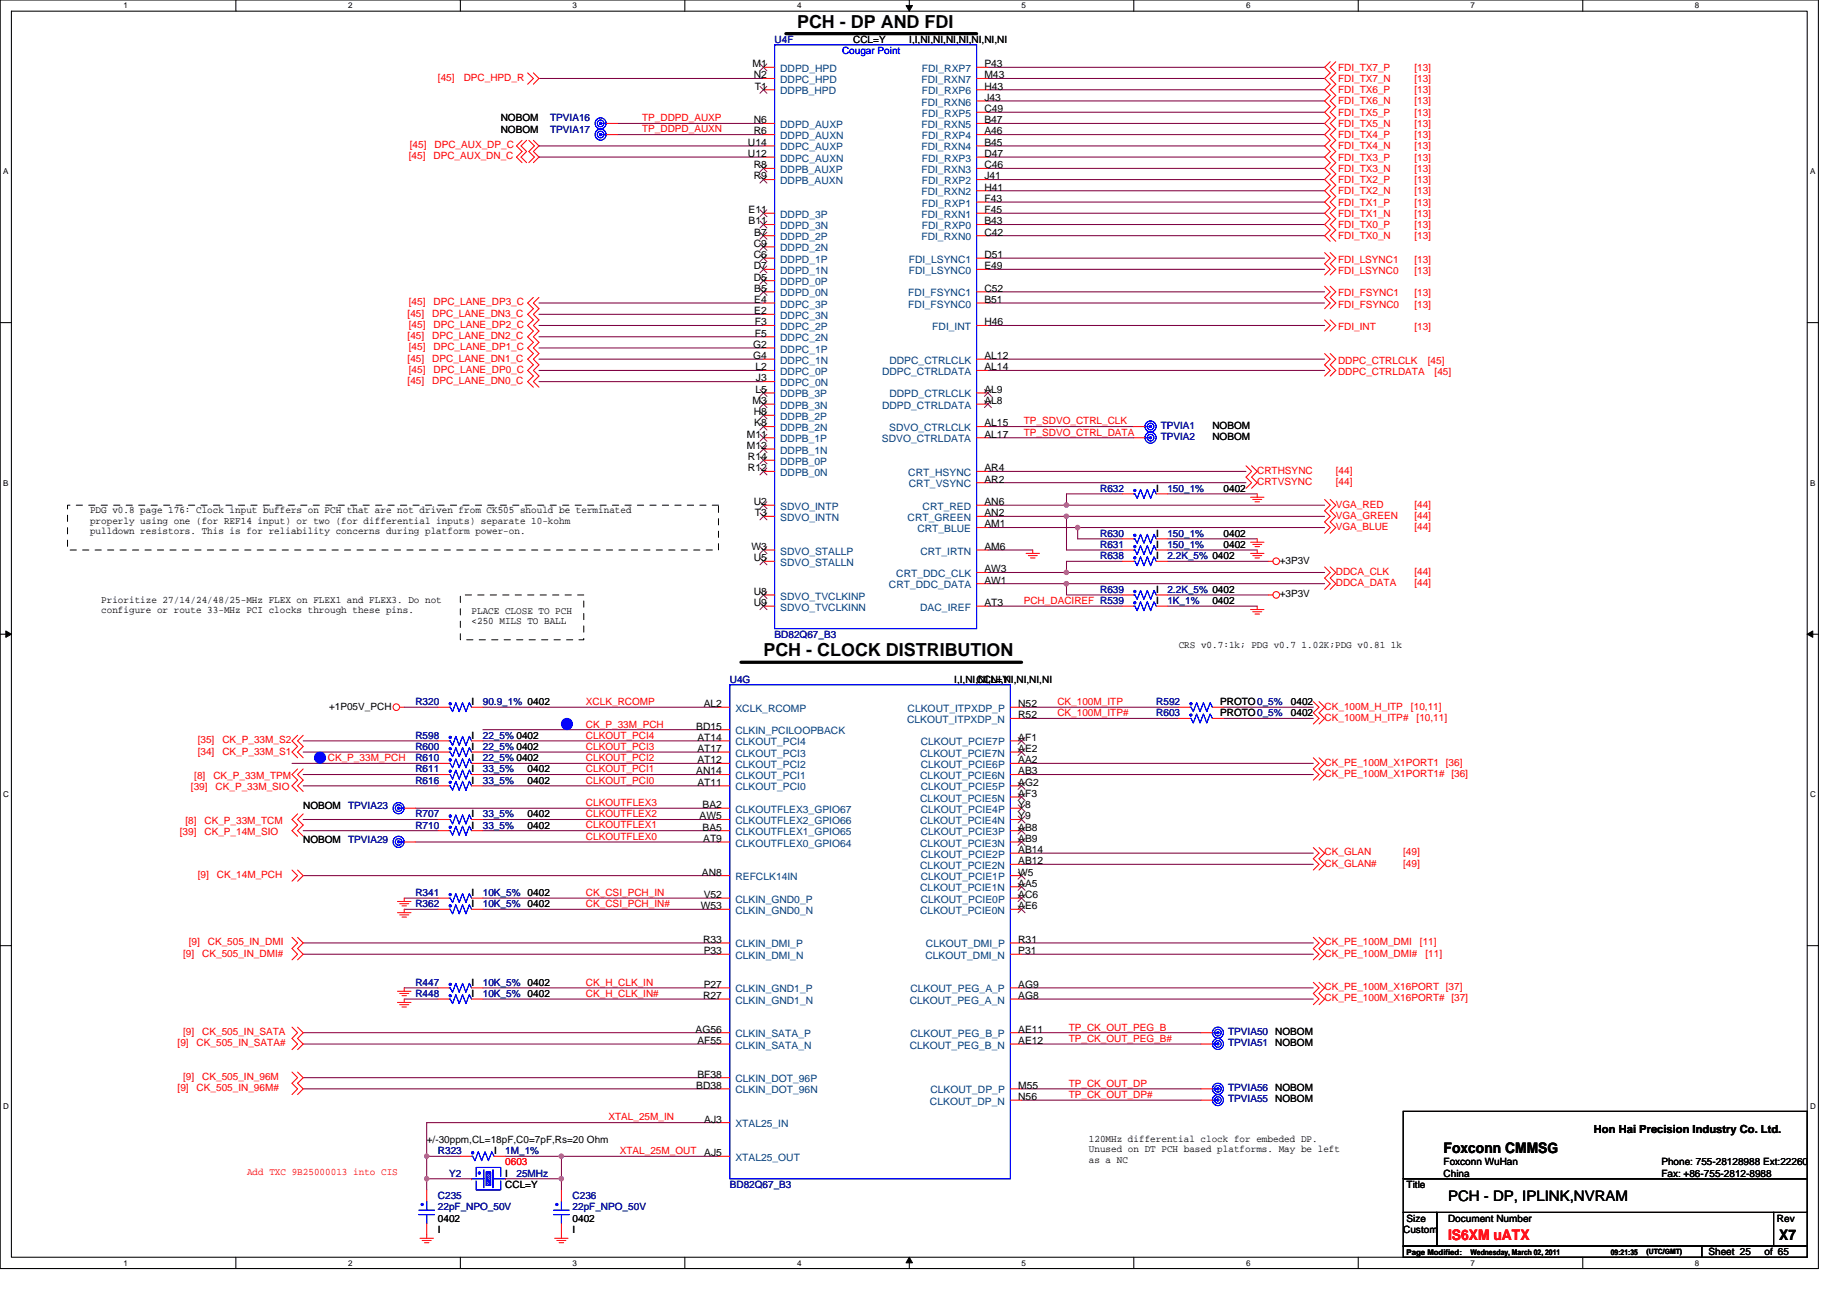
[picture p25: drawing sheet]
<svg xmlns="http://www.w3.org/2000/svg" width="297mm" height="210mm" viewBox="0 0 297 210" stroke-linecap="round" stroke-linejoin="round" font-family="sans-serif">
<defs><g id="words">
<g font-size="2.9">
<text x="129.9" y="4.5">PCH - DP AND FDI</text>
<text x="124.4" y="106.9">PCH - CLOCK DISTRIBUTION</text>
</g>
<g font-size="2.4">
<text x="235.2" y="187.8">Foxconn CMMSG</text>
<text x="235.9" y="195.6">PCH - DP, IPLINK,NVRAM</text>
<text x="289.9" y="202.1">X7</text>
</g>
<text font-size="2.4" fill="#f00" x="235.9" y="202.1">IS6XM uATX</text>
<text font-size="1.8" x="259.7" y="184.6">Hon Hai Precision Industry Co. Ltd.</text>
<g font-size="1.7">
<text x="122.6" y="10.9">M1</text>
<text x="160.4" y="10.9">P43</text>
<text x="122.8" y="12.8">N2</text>
<text x="123" y="14.6">T1</text>
<text x="160.4" y="14.6">H43</text>
<text x="160.4" y="12.8">M43</text>
<text x="160.4" y="16.4">J43</text>
<text x="121.9" y="23.7">U14</text>
<text x="122.8" y="20.1">N6</text>
<text x="122.8" y="21.9">R6</text>
<text x="160.4" y="18.3">C49</text>
<text x="160.4" y="21.9">A46</text>
<text x="160.4" y="20.1">B47</text>
<text x="160.4" y="23.7">B45</text>
<text x="121.9" y="25.6">U12</text>
<text x="122.8" y="27.4">R8</text>
<text x="122.8" y="29.2">R9</text>
<text x="160.4" y="25.6">D47</text>
<text x="160.4" y="29.2">J41</text>
<text x="160.4" y="27.4">C46</text>
<text x="122" y="34.7">E11</text>
<text x="160.4" y="32.9">F43</text>
<text x="160.4" y="31.1">H41</text>
<text x="160.4" y="34.7">F45</text>
<text x="122" y="36.6">B11</text>
<text x="122.8" y="40.2">C9</text>
<text x="122.9" y="38.4">B7</text>
<text x="160.4" y="36.6">B43</text>
<text x="160.4" y="38.4">C42</text>
<text x="122.8" y="42">C6</text>
<text x="122.8" y="43.9">D7</text>
<text x="122.8" y="45.7">D5</text>
<text x="122.9" y="47.5">B5</text>
<text x="160.4" y="42">D51</text>
<text x="160.4" y="43.9">E49</text>
<text x="160.4" y="47.5">C52</text>
<text x="122.9" y="49.3">E4</text>
<text x="122.9" y="51.2">E2</text>
<text x="123" y="53">F3</text>
<text x="160.4" y="53">H46</text>
<text x="160.4" y="49.3">B51</text>
<text x="122.7" y="56.7">G2</text>
<text x="122.7" y="58.5">G4</text>
<text x="123" y="54.8">F5</text>
<text x="160.4" y="58.5">AL12</text>
<text x="122.6" y="65.8">M3</text>
<text x="123.1" y="60.3">L2</text>
<text x="123.1" y="64">L5</text>
<text x="123.2" y="62.1">J3</text>
<text x="160.4" y="64">AL9</text>
<text x="160.4" y="60.3">AL14</text>
<text x="160.4" y="65.8">AL8</text>
<text x="121.7" y="71.3">M11</text>
<text x="122.8" y="67.6">H8</text>
<text x="122.9" y="69.5">K8</text>
<text x="160.4" y="69.5">AL15</text>
<text x="160.4" y="71.3">AL17</text>
<text x="121.7" y="73.1">M12</text>
<text x="121.9" y="75">R14</text>
<text x="121.9" y="76.8">R12</text>
<text x="160.4" y="76.8">AR4</text>
<text x="122.8" y="82.3">U2</text>
<text x="160.4" y="78.6">AR2</text>
<text x="160.4" y="82.3">AN6</text>
<text x="122.4" y="89.6">W3</text>
<text x="123" y="84.1">T3</text>
<text x="160.4" y="84.1">AN2</text>
<text x="160.4" y="85.9">AM1</text>
<text x="160.4" y="89.6">AM6</text>
<text x="122.8" y="91.4">U5</text>
<text x="160.4" y="93.2">AW3</text>
<text x="160.4" y="95.1">AW1</text>
<text x="122.8" y="96.9">U8</text>
<text x="122.8" y="98.7">U9</text>
<text x="160.4" y="98.7">AT3</text>
<text x="113.5" y="118.9">BD15</text>
<text x="114.7" y="115.2">AL2</text>
<text x="165.9" y="117">R52</text>
<text x="165.9" y="115.2">N52</text>
<text x="113.6" y="120.7">AT14</text>
<text x="113.6" y="122.5">AT17</text>
<text x="113.6" y="124.3">AT12</text>
<text x="165.9" y="122.5">AE2</text>
<text x="165.9" y="120.7">AF1</text>
<text x="165.9" y="124.3">AA2</text>
<text x="113.5" y="126.2">AN14</text>
<text x="113.6" y="128">AT11</text>
<text x="114.5" y="131.6">BA2</text>
<text x="165.9" y="126.2">AB3</text>
<text x="165.9" y="129.8">AF3</text>
<text x="165.9" y="128">AG2</text>
<text x="165.9" y="131.6">Y8</text>
<text x="114" y="133.5">AW5</text>
<text x="114.5" y="135.3">BA5</text>
<text x="114.6" y="137.1">AT9</text>
<text x="165.9" y="133.5">Y9</text>
<text x="165.9" y="137.1">AB9</text>
<text x="165.9" y="135.3">AB8</text>
<text x="114.4" y="142.6">AN8</text>
<text x="165.9" y="140.8">AB12</text>
<text x="165.9" y="139">AB14</text>
<text x="165.9" y="142.6">W5</text>
<text x="114.2" y="148.1">W53</text>
<text x="114.7" y="146.3">V52</text>
<text x="165.9" y="144.4">AA5</text>
<text x="165.9" y="148.1">AE6</text>
<text x="165.9" y="146.3">AC6</text>
<text x="114.6" y="153.6">R33</text>
<text x="114.7" y="155.4">P33</text>
<text x="165.9" y="155.4">P31</text>
<text x="165.9" y="153.6">R31</text>
<text x="114.7" y="160.9">P27</text>
<text x="165.9" y="160.9">AG9</text>
<text x="114.6" y="162.7">R27</text>
<text x="165.9" y="162.7">AG8</text>
<text x="113.3" y="168.2">AG56</text>
<text x="113.6" y="170.1">AF55</text>
<text x="165.9" y="168.2">AE11</text>
<text x="165.9" y="170.1">AE12</text>
<text x="113.5" y="177.4">BD38</text>
<text x="113.6" y="175.5">BF38</text>
<text x="165.9" y="179.2">N56</text>
<text x="165.9" y="177.4">M55</text>
<text x="114.7" y="182.9">AJ3</text>
<text x="114.7" y="188.3">AJ5</text>
</g>
<g font-size="1.7" fill="#004080">
<text x="127.1" y="11.7">DDPD_HPD</text>
<text x="150.2" y="11.7">FDI_RXP7</text>
<text x="127.1" y="13.5">DDPC_HPD</text>
<text x="127.1" y="15.4">DDPB_HPD</text>
<text x="150.1" y="13.5">FDI_RXN7</text>
<text x="150.1" y="17.2">FDI_RXN6</text>
<text x="150.2" y="15.4">FDI_RXP6</text>
<text x="127.1" y="20.8">DDPD_AUXP</text>
<text x="127.1" y="22.7">DDPD_AUXN</text>
<text x="150.1" y="20.8">FDI_RXN5</text>
<text x="150.2" y="19">FDI_RXP5</text>
<text x="150.2" y="22.7">FDI_RXP4</text>
<text x="127.1" y="24.5">DDPC_AUXP</text>
<text x="127.1" y="26.3">DDPC_AUXN</text>
<text x="127.1" y="28.2">DDPB_AUXP</text>
<text x="127.1" y="30">DDPB_AUXN</text>
<text x="150.1" y="24.5">FDI_RXN4</text>
<text x="150.1" y="28.2">FDI_RXN3</text>
<text x="150.2" y="26.3">FDI_RXP3</text>
<text x="150.2" y="30">FDI_RXP2</text>
<text x="127.1" y="35.5">DDPD_3P</text>
<text x="150.1" y="31.8">FDI_RXN2</text>
<text x="150.1" y="35.5">FDI_RXN1</text>
<text x="150.2" y="33.7">FDI_RXP1</text>
<text x="127.1" y="37.3">DDPD_3N</text>
<text x="127.1" y="39.1">DDPD_2P</text>
<text x="127.1" y="41">DDPD_2N</text>
<text x="150.1" y="39.1">FDI_RXN0</text>
<text x="150.2" y="37.3">FDI_RXP0</text>
<text x="127.1" y="42.8">DDPD_1P</text>
<text x="127.1" y="44.6">DDPD_1N</text>
<text x="127.1" y="46.5">DDPD_0P</text>
<text x="148.1" y="42.8">FDI_LSYNC1</text>
<text x="148.1" y="44.6">FDI_LSYNC0</text>
<text x="127.1" y="48.3">DDPD_0N</text>
<text x="127.1" y="50.1">DDPC_3P</text>
<text x="127.1" y="51.9">DDPC_3N</text>
<text x="127.1" y="53.8">DDPC_2P</text>
<text x="148" y="48.3">FDI_FSYNC1</text>
<text x="148" y="50.1">FDI_FSYNC0</text>
<text x="151.9" y="53.8">FDI_INT</text>
<text x="127.1" y="55.6">DDPC_2N</text>
<text x="127.1" y="57.4">DDPC_1P</text>
<text x="127.1" y="59.2">DDPC_1N</text>
<text x="144.9" y="59.2">DDPC_CTRLCLK</text>
<text x="127.1" y="61.1">DDPC_0P</text>
<text x="127.1" y="62.9">DDPC_0N</text>
<text x="127.1" y="64.7">DDPB_3P</text>
<text x="143.7" y="61.1">DDPC_CTRLDATA</text>
<text x="144.9" y="64.7">DDPD_CTRLCLK</text>
<text x="127.1" y="66.6">DDPB_3N</text>
<text x="127.1" y="68.4">DDPB_2P</text>
<text x="127.1" y="70.2">DDPB_2N</text>
<text x="143.7" y="66.6">DDPD_CTRLDATA</text>
<text x="144.9" y="70.2">SDVO_CTRLCLK</text>
<text x="127.1" y="72.1">DDPB_1P</text>
<text x="127.1" y="73.9">DDPB_1N</text>
<text x="127.1" y="75.7">DDPB_0P</text>
<text x="127.1" y="77.5">DDPB_0N</text>
<text x="143.7" y="72.1">SDVO_CTRLDATA</text>
<text x="148" y="77.5">CRT_HSYNC</text>
<text x="127.1" y="83">SDVO_INTP</text>
<text x="148.1" y="79.4">CRT_VSYNC</text>
<text x="150.3" y="83">CRT_RED</text>
<text x="127.1" y="84.9">SDVO_INTN</text>
<text x="147.9" y="84.9">CRT_GREEN</text>
<text x="149.5" y="86.7">CRT_BLUE</text>
<text x="127.1" y="90.3">SDVO_STALLP</text>
<text x="127.1" y="92.2">SDVO_STALLN</text>
<text x="144.8" y="95.8">CRT_DDC_DATA</text>
<text x="146" y="94">CRT_DDC_CLK</text>
<text x="150" y="90.3">CRT_IRTN</text>
<text x="127.1" y="97.7">SDVO_TVCLKINP</text>
<text x="127.1" y="99.5">SDVO_TVCLKINN</text>
<text x="149.9" y="99.5">DAC_IREF</text>
<text x="119.8" y="116">XCLK_RCOMP</text>
<text x="119.8" y="119.6">CLKIN_PCILOOPBACK</text>
<text x="147.8" y="117.8">CLKOUT_ITPXDP_N</text>
<text x="147.9" y="116">CLKOUT_ITPXDP_P</text>
<text x="119.8" y="121.4">CLKOUT_PCI4</text>
<text x="119.8" y="123.3">CLKOUT_PCI3</text>
<text x="119.8" y="125.1">CLKOUT_PCI2</text>
<text x="149.9" y="123.3">CLKOUT_PCIE7N</text>
<text x="150" y="121.4">CLKOUT_PCIE7P</text>
<text x="150" y="125.1">CLKOUT_PCIE6P</text>
<text x="119.8" y="126.9">CLKOUT_PCI1</text>
<text x="119.8" y="128.8">CLKOUT_PCI0</text>
<text x="149.9" y="126.9">CLKOUT_PCIE6N</text>
<text x="149.9" y="130.6">CLKOUT_PCIE5N</text>
<text x="150" y="128.8">CLKOUT_PCIE5P</text>
<text x="119.8" y="132.4">CLKOUTFLEX3_GPIO67</text>
<text x="119.8" y="134.2">CLKOUTFLEX2_GPIO66</text>
<text x="119.8" y="136.1">CLKOUTFLEX1_GPIO65</text>
<text x="119.8" y="137.9">CLKOUTFLEX0_GPIO64</text>
<text x="149.9" y="134.2">CLKOUT_PCIE4N</text>
<text x="149.9" y="137.9">CLKOUT_PCIE3N</text>
<text x="150" y="132.4">CLKOUT_PCIE4P</text>
<text x="150" y="136.1">CLKOUT_PCIE3P</text>
<text x="119.8" y="143.4">REFCLK14IN</text>
<text x="149.9" y="141.5">CLKOUT_PCIE2N</text>
<text x="150" y="139.7">CLKOUT_PCIE2P</text>
<text x="150" y="143.4">CLKOUT_PCIE1P</text>
<text x="119.8" y="147">CLKIN_GND0_P</text>
<text x="119.8" y="148.9">CLKIN_GND0_N</text>
<text x="149.9" y="145.2">CLKOUT_PCIE1N</text>
<text x="149.9" y="148.9">CLKOUT_PCIE0N</text>
<text x="150" y="147">CLKOUT_PCIE0P</text>
<text x="119.8" y="154.3">CLKIN_DMI_P</text>
<text x="150.9" y="154.3">CLKOUT_DMI_P</text>
<text x="119.8" y="156.2">CLKIN_DMI_N</text>
<text x="119.8" y="161.7">CLKIN_GND1_P</text>
<text x="148.3" y="161.7">CLKOUT_PEG_A_P</text>
<text x="150.8" y="156.2">CLKOUT_DMI_N</text>
<text x="119.8" y="163.5">CLKIN_GND1_N</text>
<text x="148.2" y="163.5">CLKOUT_PEG_A_N</text>
<text x="119.8" y="169">CLKIN_SATA_P</text>
<text x="119.8" y="170.8">CLKIN_SATA_N</text>
<text x="148.2" y="170.8">CLKOUT_PEG_B_N</text>
<text x="148.3" y="169">CLKOUT_PEG_B_P</text>
<text x="119.8" y="176.3">CLKIN_DOT_96P</text>
<text x="119.8" y="178.1">CLKIN_DOT_96N</text>
<text x="151.5" y="180">CLKOUT_DP_N</text>
<text x="151.6" y="178.1">CLKOUT_DP_P</text>
<text x="119.8" y="183.6">XTAL25_IN</text>
<text x="119.8" y="189.1">XTAL25_OUT</text>
</g>
<g font-size="1.6" fill="#000080">
<text x="126.2" y="7">U4F</text>
<text x="89.6" y="21.6">TPVIA17</text>
<text x="89.6" y="19.8">TPVIA16</text>
<text x="189.1" y="71.7">TPVIA2</text>
<text x="189.1" y="69.9">TPVIA1</text>
<text x="179.3" y="80.1">R632</text>
<text x="190.2" y="80.1">150_1%</text>
<text x="179.3" y="89.3">R631</text>
<text x="179.3" y="87.4">R630</text>
<text x="190.2" y="89.3">150_1%</text>
<text x="190.2" y="87.4">150_1%</text>
<text x="179.3" y="91.1">R638</text>
<text x="190.2" y="91.1">2.2K_5% 0402</text>
<text x="179.3" y="96.6">R639</text>
<text x="190.2" y="96.6">2.2K_5% 0402</text>
<text x="190.2" y="98.4">1K_1%</text>
<text x="126.2" y="103.9">BD82Q67_B3</text>
<text x="118.9" y="111.2">U4G</text>
<text x="67.7" y="114.9">R320</text>
<text x="78.7" y="114.9">90.9_1% 0402</text>
<text x="188.4" y="116.7">R603</text>
<text x="188.4" y="114.9">R592</text>
<text x="67.7" y="122.2">R600</text>
<text x="67.7" y="124">R610</text>
<text x="67.7" y="120.4">R598</text>
<text x="67.7" y="125.8">R611</text>
<text x="78.7" y="122.2">22_5% 0402</text>
<text x="78.7" y="124">22_5% 0402</text>
<text x="78.7" y="120.4">22_5% 0402</text>
<text x="78.7" y="125.8">33_5%</text>
<text x="56.7" y="131.9">TPVIA23</text>
<text x="67.7" y="127.7">R616</text>
<text x="78.7" y="127.7">33_5%</text>
<text x="56.7" y="137.4">TPVIA29</text>
<text x="67.7" y="133.1">R707</text>
<text x="67.7" y="135">R710</text>
<text x="78.7" y="133.1">33_5%</text>
<text x="78.7" y="135">33_5%</text>
<text x="67.7" y="145.9">R341</text>
<text x="67.7" y="147.8">R362</text>
<text x="78.7" y="145.9">10K_5%</text>
<text x="78.7" y="147.8">10K_5%</text>
<text x="67.7" y="160.6">R447</text>
<text x="78.7" y="160.6">10K_5%</text>
<text x="67.7" y="162.4">R448</text>
<text x="78.7" y="162.4">10K_5%</text>
<text x="200.1" y="170.5">TPVIA51</text>
<text x="200.1" y="168.6">TPVIA50</text>
<text x="200.1" y="177.8">TPVIA56</text>
<text x="200.1" y="179.6">TPVIA55</text>
<text x="71.3" y="188">R323</text>
<text x="73.2" y="191.7">Y2</text>
<text x="82.3" y="188">1M_1%</text>
<text x="84.2" y="191.7">25MHz</text>
<text x="71.3" y="195.3">C235</text>
<text x="71.3" y="197.1">22pF_NPO_50V</text>
<text x="93.3" y="195.3">C236</text>
<text x="93.3" y="197.1">22pF_NPO_50V</text>
<text x="118.9" y="193.5">BD82Q67_B3</text>
</g>
<text font-size="1.6" fill="#00f" x="137.2" y="8.8">Cougar Point</text>
<g font-size="1.6">
<text x="139" y="7">CCL=Y</text>
<text x="148.2" y="7">I,I,NI,NI,NI,NI,NI,NI,NI</text>
<text x="81.6" y="21.6">NOBOM</text>
<text x="81.6" y="19.8">NOBOM</text>
<text x="197.5" y="71.7">NOBOM</text>
<text x="197.5" y="69.9">NOBOM</text>
<text x="14.7" y="83.6">PDG v0.8 page 176: Clock input buffers on PCH that are not driven from CK505 should be terminated</text>
<text x="188.4" y="80.1">I</text>
<text x="199.4" y="80.1">0402</text>
<text x="14.7" y="85.3">properly using one (for REF14 input) or two (for differential inputs) separate 10-kohm</text>
<text x="14.7" y="87">pulldown resistors. This is for reliability concerns during platform power-on.</text>
<text x="188.4" y="89.3">I</text>
<text x="188.4" y="87.4">I</text>
<text x="199.4" y="89.3">0402</text>
<text x="199.4" y="87.4">0402</text>
<text x="188.4" y="91.1">I</text>
<text x="208.5" y="91.8">+3P3V</text>
<text x="16.5" y="98.2">Prioritize 27/14/24/48/25-MHz FLEX on FLEX1 and FLEX3. Do not</text>
<text x="16.5" y="99.9">configure or route 33-MHz PCI clocks through these pins.</text>
<text x="76.8" y="100">PLACE CLOSE TO PCH</text>
<text x="76.8" y="101.7">&lt;250 MILS TO BALL</text>
<text x="188.4" y="96.6">I</text>
<text x="188.4" y="98.4">I</text>
<text x="197.5" y="98.4">0402</text>
<text x="208.5" y="97.3">+3P3V</text>
<text x="192.1" y="105.5">CRS v0.7:1k; PDG v0.7 1.02K;PDG v0.81 1k</text>
<text x="155.5" y="111.2">I,I,NI,NI,NI,NI,NI,NI,NI</text>
<text x="159.1" y="111.2">CCL=Y</text>
<text x="53.6" y="115.6">+1P05V_PCH</text>
<text x="76.8" y="114.9">I</text>
<text x="198.8" y="116.7">PROTO0_5%</text>
<text x="198.8" y="114.9">PROTO0_5%</text>
<text x="210.4" y="116.7">0402</text>
<text x="210.4" y="114.9">0402</text>
<text x="76.8" y="122.2">I</text>
<text x="76.8" y="124">I</text>
<text x="76.8" y="120.4">I</text>
<text x="76.8" y="125.8">I</text>
<text x="86" y="125.8">0402</text>
<text x="49.4" y="131.9">NOBOM</text>
<text x="76.8" y="127.7">I</text>
<text x="86" y="127.7">0402</text>
<text x="49.4" y="137.4">NOBOM</text>
<text x="76.8" y="133.1">I</text>
<text x="76.8" y="135">I</text>
<text x="86" y="133.1">0402</text>
<text x="86" y="135">0402</text>
<text x="76.8" y="145.9">I</text>
<text x="76.8" y="147.8">I</text>
<text x="86" y="145.9">0402</text>
<text x="86" y="147.8">0402</text>
<text x="76.8" y="160.6">I</text>
<text x="86" y="160.6">0402</text>
<text x="76.8" y="162.4">I</text>
<text x="86" y="162.4">0402</text>
<text x="207.8" y="170.5">NOBOM</text>
<text x="207.8" y="168.6">NOBOM</text>
<text x="207.8" y="177.8">NOBOM</text>
<text x="207.8" y="179.6">NOBOM</text>
<text x="177.4" y="186">120MHz differential clock for embeded DP.</text>
<text x="69.5" y="186.2">+/-30ppm,CL=18pF,C0=7pF,Rs=20 Ohm</text>
<text x="80.5" y="188">I</text>
<text x="82.3" y="191.7">I</text>
<text x="177.4" y="187.7">Unused on DT PCH based platforms. May be left</text>
<text x="177.4" y="189.4">as a NC</text>
<text x="235.2" y="189.8">Foxconn WuHan</text>
<text x="235.2" y="191.7">China</text>
<text x="270.7" y="189.8">Phone: 755-28128988 Ext:22260</text>
<text x="270.7" y="191.7">Fax: +86-755-2812-8988</text>
<text x="82.3" y="193.5">CCL=Y</text>
<text x="229.2" y="193.5">Title</text>
<text x="71.3" y="199">0402</text>
<text x="71.3" y="200.8">I</text>
<text x="93.3" y="199">0402</text>
<text x="93.3" y="200.8">I</text>
<text x="228.6" y="200.8">Custom</text>
<text x="229.2" y="199">Size</text>
<text x="235.9" y="199">Document Number</text>
<text x="289.5" y="199">Rev</text>
<text x="278.4" y="204.5">Sheet 25</text>
<text x="287.5" y="204.5">of 65</text>
</g>
<g font-size="1.6" fill="#f00">
<text x="218" y="11.5">FDI_TX7_P</text>
<text x="230.5" y="11.5">[13]</text>
<text x="71.3" y="13.2">[45]</text>
<text x="75.6" y="13.2">DPC_HPD_R</text>
<text x="218" y="13.4">FDI_TX7_N</text>
<text x="218" y="15.2">FDI_TX6_P</text>
<text x="218" y="17">FDI_TX6_N</text>
<text x="230.5" y="13.4">[13]</text>
<text x="230.5" y="17">[13]</text>
<text x="230.5" y="15.2">[13]</text>
<text x="104.6" y="19.7">TP_DDPD_AUXP</text>
<text x="104.6" y="21.6">TP_DDPD_AUXN</text>
<text x="218" y="18.8">FDI_TX5_P</text>
<text x="218" y="20.7">FDI_TX5_N</text>
<text x="218" y="22.5">FDI_TX4_P</text>
<text x="230.5" y="20.7">[13]</text>
<text x="230.5" y="18.8">[13]</text>
<text x="230.5" y="22.5">[13]</text>
<text x="66.6" y="26">[45]</text>
<text x="66.8" y="24.2">[45]</text>
<text x="70.6" y="26">DPC_AUX_DN_C</text>
<text x="70.8" y="24.2">DPC_AUX_DP_C</text>
<text x="218" y="24.3">FDI_TX4_N</text>
<text x="218" y="26.2">FDI_TX3_P</text>
<text x="218" y="28">FDI_TX3_N</text>
<text x="218" y="29.8">FDI_TX2_P</text>
<text x="230.5" y="24.3">[13]</text>
<text x="230.5" y="28">[13]</text>
<text x="230.5" y="26.2">[13]</text>
<text x="230.5" y="29.8">[13]</text>
<text x="218" y="31.6">FDI_TX2_N</text>
<text x="218" y="33.5">FDI_TX1_P</text>
<text x="218" y="35.3">FDI_TX1_N</text>
<text x="230.5" y="31.6">[13]</text>
<text x="230.5" y="35.3">[13]</text>
<text x="230.5" y="33.5">[13]</text>
<text x="218" y="37.1">FDI_TX0_P</text>
<text x="218" y="39">FDI_TX0_N</text>
<text x="230.5" y="39">[13]</text>
<text x="230.5" y="37.1">[13]</text>
<text x="218" y="44.6">FDI_LSYNC0</text>
<text x="218" y="42.8">FDI_LSYNC1</text>
<text x="230.5" y="44.6">[13]</text>
<text x="230.5" y="42.8">[13]</text>
<text x="66.4" y="51.6">[45]</text>
<text x="66.6" y="53.4">[45]</text>
<text x="66.6" y="49.8">[45]</text>
<text x="70.4" y="51.6">DPC_LANE_DN3_C</text>
<text x="70.6" y="53.4">DPC_LANE_DP2_C</text>
<text x="70.6" y="49.8">DPC_LANE_DP3_C</text>
<text x="218" y="50.1">FDI_FSYNC0</text>
<text x="218" y="48.3">FDI_FSYNC1</text>
<text x="218" y="53.8">FDI_INT</text>
<text x="230.5" y="50.1">[13]</text>
<text x="230.5" y="48.3">[13]</text>
<text x="230.5" y="53.8">[13]</text>
<text x="66.4" y="58.9">[45]</text>
<text x="66.4" y="55.2">[45]</text>
<text x="66.6" y="57.1">[45]</text>
<text x="70.4" y="58.9">DPC_LANE_DN1_C</text>
<text x="70.4" y="55.2">DPC_LANE_DN2_C</text>
<text x="70.6" y="57.1">DPC_LANE_DP1_C</text>
<text x="218" y="59.3">DDPC_CTRLCLK</text>
<text x="232.7" y="59.3">[45]</text>
<text x="66.4" y="62.5">[45]</text>
<text x="66.6" y="60.7">[45]</text>
<text x="70.4" y="62.5">DPC_LANE_DN0_C</text>
<text x="70.6" y="60.7">DPC_LANE_DP0_C</text>
<text x="218" y="61.1">DDPC_CTRLDATA</text>
<text x="233.8" y="61.1">[45]</text>
<text x="166.8" y="69.1">TP_SDVO_CTRL_CLK</text>
<text x="166.8" y="71">TP_SDVO_CTRL_DATA</text>
<text x="204.8" y="77.2">CRTHSYNC</text>
<text x="217.7" y="77.2">[44]</text>
<text x="204.8" y="79">CRTVSYNC</text>
<text x="217.7" y="79">[44]</text>
<text x="217.7" y="82.7">VGA_RED</text>
<text x="230.5" y="82.7">[44]</text>
<text x="217.7" y="84.5">VGA_GREEN</text>
<text x="217.7" y="86.3">VGA_BLUE</text>
<text x="230.5" y="86.3">[44]</text>
<text x="230.5" y="84.5">[44]</text>
<text x="217.7" y="93.6">DDCA_CLK</text>
<text x="217.7" y="95.5">DDCA_DATA</text>
<text x="230.5" y="93.6">[44]</text>
<text x="230.5" y="95.5">[44]</text>
<text x="166.8" y="98.4">PCH_DACIREF R539</text>
<text x="95.5" y="114.9">XCLK_RCOMP</text>
<text x="95.5" y="118.5">CK_P_33M_PCH</text>
<text x="172.3" y="114.9">CK_100M_ITP</text>
<text x="172.3" y="116.7">CK_100M_ITP#</text>
<text x="215.8" y="115.6">CK_100M_H_ITP</text>
<text x="215.8" y="117.4">CK_100M_H_ITP#</text>
<text x="229.9" y="115.6">[10,11]</text>
<text x="230.8" y="117.4">[10,11]</text>
<text x="32.2" y="122.9">[34]</text>
<text x="32.2" y="121.1">[35]</text>
<text x="36.2" y="122.9">CK_P_33M_S1</text>
<text x="36.2" y="121.1">CK_P_33M_S2</text>
<text x="53.4" y="124">CK_P_33M_PCH</text>
<text x="95.5" y="122.2">CLKOUT_PCI3</text>
<text x="95.5" y="124">CLKOUT_PCI2</text>
<text x="95.5" y="125.8">CLKOUT_PCI1</text>
<text x="95.5" y="120.3">CLKOUT_PCI4</text>
<text x="215.8" y="124.7">CK_PE_100M_X1PORT1 [36]</text>
<text x="31.1" y="128.8">[39]</text>
<text x="31.7" y="126.9">[8]</text>
<text x="34.8" y="126.9">CK_P_33M_TPM</text>
<text x="35.1" y="128.8">CK_P_33M_SIO</text>
<text x="95.5" y="127.7">CLKOUT_PCI0</text>
<text x="95.5" y="131.3">CLKOUTFLEX3</text>
<text x="215.8" y="126.6">CK_PE_100M_X1PORT1# [36]</text>
<text x="29.3" y="136.1">[39]</text>
<text x="30.2" y="134.2">[8]</text>
<text x="33.3" y="136.1">CK_P_14M_SIO</text>
<text x="33.3" y="134.2">CK_P_33M_TCM</text>
<text x="95.5" y="136.8">CLKOUTFLEX0</text>
<text x="95.5" y="135">CLKOUTFLEX1</text>
<text x="95.5" y="133.1">CLKOUTFLEX2</text>
<text x="32.2" y="143">[9]</text>
<text x="35.3" y="143">CK_14M_PCH</text>
<text x="215.8" y="139.4">CK_GLAN</text>
<text x="215.8" y="141.2">CK_GLAN#</text>
<text x="228.6" y="141.2">[49]</text>
<text x="228.6" y="139.4">[49]</text>
<text x="95.5" y="145.9">CK_CSI_PCH_IN</text>
<text x="95.5" y="147.8">CK_CSI_PCH_IN#</text>
<text x="29.8" y="155.8">[9]</text>
<text x="30.8" y="154">[9]</text>
<text x="33" y="155.8">CK_505_IN_DMI#</text>
<text x="33.9" y="154">CK_505_IN_DMI</text>
<text x="215.8" y="154">CK_PE_100M_DMI</text>
<text x="215.8" y="155.8">CK_PE_100M_DMI#</text>
<text x="231.4" y="154">[11]</text>
<text x="232.3" y="155.8">[11]</text>
<text x="95.5" y="160.6">CK_H_CLK_IN</text>
<text x="215.8" y="161.3">CK_PE_100M_X16PORT [37]</text>
<text x="95.5" y="162.4">CK_H_CLK_IN#</text>
<text x="174.1" y="167.9">TP_CK_OUT_PEG_B</text>
<text x="215.8" y="163.1">CK_PE_100M_X16PORT# [37]</text>
<text x="28.9" y="170.5">[9]</text>
<text x="29.8" y="168.6">[9]</text>
<text x="32" y="170.5">CK_505_IN_SATA#</text>
<text x="33" y="168.6">CK_505_IN_SATA</text>
<text x="174.1" y="169.7">TP_CK_OUT_PEG_B#</text>
<text x="28.9" y="177.8">[9]</text>
<text x="29.8" y="175.9">[9]</text>
<text x="32" y="177.8">CK_505_IN_96M#</text>
<text x="33" y="175.9">CK_505_IN_96M</text>
<text x="174.1" y="178.9">TP_CK_OUT_DP#</text>
<text x="174.1" y="177">TP_CK_OUT_DP</text>
<text x="99.1" y="182.5">XTAL_25M_IN</text>
<text x="40.3" y="191.5">Add TXC 9B25000013 into CIS</text>
<text x="82.3" y="189.8">0603</text>
<text x="101" y="188">XTAL_25M_OUT</text>
</g>
<g font-size="1.3">
<text x="20.1" y="1.4">1</text>
<text x="56.7" y="1.4">2</text>
<text x="93.3" y="1.4">3</text>
<text x="129.9" y="1.4">4</text>
<text x="166.5" y="1.4">5</text>
<text x="203" y="1.4">6</text>
<text x="239.6" y="1.4">7</text>
<text x="276.2" y="1.4">8</text>
<text x=".5" y="28.4">A</text>
<text x="294.9" y="28.4">A</text>
<text x=".5" y="79.1">B</text>
<text x="294.9" y="79.1">B</text>
<text x=".5" y="129.9">C</text>
<text x="294.9" y="129.9">C</text>
<text x=".5" y="180.6">D</text>
<text x="294.9" y="180.6">D</text>
<text x="20.1" y="206.2">1</text>
<text x="56.7" y="206.2">2</text>
<text x="93.3" y="206.2">3</text>
<text x="129.9" y="206.2">4</text>
<text x="166.5" y="206.2">5</text>
<text x="203" y="206.2">6</text>
<text x="229.2" y="204.4">Page Modified:</text>
<text x="239.6" y="206.2">7</text>
<text x="239.6" y="204.4">Wednesday, March 02, 2011</text>
<text x="262.5" y="204.4">09:21:35</text>
<text x="276.2" y="206.2">8</text>
</g>
<text font-size="1.2" x="268.3" y="204.3">(UTC/GMT)</text>
</g></defs>
<path d="M0 0h296.3v206.7h-296.3zM1.9 1.8h292.6v203h-292.6z" fill="none" stroke="#000" stroke-width=".17"/>
<g fill="#fff">
<path d="M20.1 .2h.8v1.5h-.8z"/>
<path d="M20.1 205h.8v1.5h-.8z"/>
</g>
<path d="M38.4 0v1.8M38.4 204.8v1.8" fill="none" stroke="#000" stroke-width=".17"/>
<g fill="#fff">
<path d="M56.7 .2h.7v1.5h-.7z"/>
<path d="M56.7 205h.7v1.5h-.7z"/>
</g>
<path d="M75 0v1.8M75 204.8v1.8" fill="none" stroke="#000" stroke-width=".17"/>
<g fill="#fff">
<path d="M93.3 .2h.7v1.5h-.7z"/>
<path d="M93.3 205h.7v1.5h-.7z"/>
</g>
<path d="M111.6 0v1.8M111.6 204.8v1.8" fill="none" stroke="#000" stroke-width=".17"/>
<g fill="#fff">
<path d="M129.9 .2h.7v1.5h-.7z"/>
<path d="M129.9 205h.7v1.5h-.7z"/>
</g>
<path d="M148.2 0v1.8M148.2 204.8v1.8" fill="none" stroke="#000" stroke-width=".17"/>
<path d="M147.6 .9h1.1l-.5 .9zM148.2 204.8l.5 .9h-1.1z" fill="#000" stroke="#000" stroke-width=".16"/>
<g fill="#fff">
<path d="M166.5 .2h.7v1.5h-.7z"/>
<path d="M166.5 205h.7v1.5h-.7z"/>
</g>
<path d="M184.7 0v1.8M184.7 204.8v1.8" fill="none" stroke="#000" stroke-width=".17"/>
<g fill="#fff">
<path d="M203 .2h.7v1.5h-.7z"/>
<path d="M203 205h.7v1.5h-.7z"/>
</g>
<path d="M221.3 0v1.8M221.3 204.8v1.8" fill="none" stroke="#000" stroke-width=".17"/>
<g fill="#fff">
<path d="M239.6 .2h.7v1.5h-.7z"/>
<path d="M239.6 205h.7v1.5h-.7z"/>
</g>
<path d="M257.9 0v1.8M257.9 204.8v1.8" fill="none" stroke="#000" stroke-width=".17"/>
<g fill="#fff">
<path d="M276.2 .2h.7v1.5h-.7z"/>
<path d="M276.2 205h.7v1.5h-.7z"/>
<path d="M.5 27.2h.9v1.4h-.9z"/>
<path d="M294.9 27.2h.9v1.4h-.9z"/>
<path d="M.5 77.9h.9v1.5h-.9z"/>
<path d="M294.9 77.9h.9v1.5h-.9z"/>
</g>
<path d="M0 52.6h1.9M294.5 52.6h1.8" fill="none" stroke="#000" stroke-width=".17"/>
<g fill="#fff">
<path d="M.5 128.7h1v1.4h-1z"/>
<path d="M294.9 128.7h1v1.4h-1z"/>
</g>
<path d="M0 103.3h1.9M294.5 103.3h1.8" fill="none" stroke="#000" stroke-width=".17"/>
<path d="M.9 102.8l1 .5-1 .5zM294.5 103.3l.9-.5v1z" fill="#000" stroke="#000" stroke-width=".16"/>
<g fill="#fff">
<path d="M.5 179.4h1v1.5h-1z"/>
<path d="M294.9 179.4h1v1.5h-1z"/>
</g>
<path d="M225 20.1h.1M0 154.1h1.9M294.5 154.1h1.8M73.2 181h.1M228.6 181h65.9v11h-65.9zM228.6 192h65.9v5.5h-65.9zM228.6 197.5h5.5v5.5h-5.5zM234.1 197.5h54.9v5.5h-54.9zM289 197.5h5.5v5.5h-5.5zM228.6 203h48.7v1.8h-48.7zM277.3 203h17.2v1.8h-17.2z" fill="none" stroke="#000" stroke-width=".17"/>
<g fill="none" stroke="#800040" stroke-width=".17">
<path d="M87.8 12.8h36.6M161 12.8h54.8M161 16.4h54.8M161 11h54.8M161 14.6h54.8M161 18.3h54.8M87.8 25.6h36.6M87.8 23.8h36.6M100.6 20.1h23.8M100.6 21.9h23.8M161 20.1h54.8M161 23.8h54.8"/>
<path d="M161 27.4h54.8M161 31.1h54.8M161 34.7h54.8M161 38.4h54.8M161 32.9h54.8M161 36.6h54.8M161 21.9h54.8M161 25.6h54.8M161 29.3h54.8M87.8 49.4h36.6M87.8 51.2h36.6M87.8 53h36.6"/>
<path d="M87.8 54.9h36.6M87.8 56.7h36.6M87.8 58.5h36.6M161 43.9h54.8M161 49.4h54.8M161 42.1h54.8M161 47.5h54.8M161 53h54.8M161 58.5h54.8M87.8 62.2h36.6M87.8 60.3h36.6M161 69.5h23.7"/>
<path d="M161 60.3h54.8M161 76.8h42M161 78.6h42M161 71.3h23.7M161 89.6h7.3M161 82.3h12.8M161 84.1h12.8M161 85.9h14.6M161 98.7h21.9M161 95.1h12.8v1.8h9.1M161 93.3h12.8M173.8 84.1v5.5h9.1"/>
<path d="M173.8 84.1h42M173.8 82.3h42M173.8 95.1h42M173.8 93.3h42M175.6 85.9h40.2M175.6 85.9v1.9h7.3M182.9 80.5h-9.1v1.8M182.9 91.4h-9.1v1.9M190.2 87.8h14.6M190.2 89.6h14.6M190.2 80.5h14.6M190.2 91.4h16.5"/>
<path d="M190.2 96.9h16.5M190.2 98.7h14.6M65.9 115.2h5.4M78.7 115.2h38.4M78.7 118.9h38.4M166.5 115.2h25.6M166.5 117h25.6M199.4 115.2h14.6M199.4 117h14.6M47.6 124.4h23.7M49.4 122.5h21.9M49.4 126.2h21.9"/>
<path d="M49.4 128h21.9M49.4 120.7h21.9M49.4 135.3h21.9M49.4 133.5h21.9M67.7 137.2h49.4M67.7 131.7h49.4M78.7 122.5h38.4M78.7 124.4h38.4M78.7 126.2h38.4M78.7 128h38.4M78.7 120.7h38.4M78.7 135.3h38.4"/>
<path d="M78.7 133.5h38.4M166.5 124.4h47.5M166.5 126.2h47.5M166.5 139h47.5M49.4 153.6h67.7M49.4 155.4h67.7M49.4 142.6h67.7M65.9 146.3h5.4M65.9 148.1h5.4M78.7 146.3h38.4M78.7 148.1h38.4M166.5 140.8h47.5"/>
<path d="M166.5 153.6h47.5M166.5 155.4h47.5M49.4 170.1h67.7M49.4 168.2h67.7M49.4 177.4h67.7M49.4 175.6h67.7M65.9 160.9h5.4M65.9 162.8h5.4M78.7 160.9h38.4M78.7 162.8h38.4M166.5 170.1h29.2M166.5 179.2h29.2"/>
<path d="M166.5 177.4h29.2M166.5 168.2h29.2M166.5 160.9h47.5M166.5 162.8h47.5M69.5 192h7.3M69.5 188.4v3.6M69.5 188.4h5.5M69.5 192v1.8M82.3 192h9.2v1.8M82.3 188.4h9.2M91.5 188.4h25.6M91.5 188.4v3.6"/>
<path d="M117.1 182.9h-47.6v5.5"/>
</g>
<g fill="#f0f" stroke="#f0f" stroke-width=".17">
<circle cx="175.6" cy="85.9" r=".36"/>
<circle cx="173.8" cy="84.1" r=".36"/>
<circle cx="173.8" cy="82.3" r=".36"/>
<circle cx="173.8" cy="93.2" r=".36"/>
<circle cx="173.8" cy="95.1" r=".36"/>
<circle cx="91.5" cy="192" r=".36"/>
<circle cx="69.5" cy="192" r=".36"/>
<circle cx="91.5" cy="188.3" r=".36"/>
<circle cx="69.5" cy="188.3" r=".35"/>
</g>
<g fill="none" stroke="#f00" stroke-width=".17">
<path d="M86 11.9l.9 .9-.9 .9M86.9 11.9l.9 .9-.9 .9M124.4 11h1.8M124.4 12.8h1.8M124.4 14.6h1.8M159.1 11h1.9M159.1 12.8h1.9M159.1 14.6h1.9M159.1 16.4h1.9M159.1 18.3h1.9M216.7 10.1l-.9 .9 .9 .9-.9 .9 .9 .9-.9 .9 .9 .9-.9 .9 .9 1-.9 .9 .9 .9-.9 .9 .9 .9-.9 .9 .9 1-.9 .9 .9 .9-.9 .9 .9 .9-.9 .9 .9 .9-.9 1 .9 .9-.9 .9 .9 .9-.9 .9 .9 .9-.9 .9 .9 .9-.9 1 .9 .9-.9 .9 .9 .9M217.7 10.1l-1 .9 1 .9-1 .9 1 .9-1 .9 1 .9-1 .9 1 1-1 .9 1 .9-1 .9 1 .9-1 .9 1 1-1 .9 1 .9-1 .9 1 .9-1 .9 1 .9-1 1 1 .9-1 .9 1 .9-1 .9 1 .9-1 .9 1 .9-1 1 1 .9-1 .9 1 .9"/>
<path d="M85.1 22.9l-.9 .9 .9 .9-.9 .9 .9 .9M85.8 22.9l-.9 .9 .9 .9-.9 .9 .9 .9M86.2 22.9l.9 .9-.9 .9 .9 .9-.9 .9M86.9 22.9l.9 .9-.9 .9 .9 .9-.9 .9M98.8 21.9h1.8M98.8 20.1h1.8M124.4 21.9h1.8M124.4 20.1h1.8M124.4 23.8h1.8M124.4 25.6h1.8M124.4 27.4h1.8M124.4 29.3h1.8"/>
<path d="M124.4 34.7h1.8M124.4 36.6h1.8M124.4 38.4h1.8M159.1 21.9h1.9M159.1 20.1h1.9M159.1 23.8h1.9M159.1 25.6h1.9M159.1 27.4h1.9M159.1 29.3h1.9M159.1 34.7h1.9M159.1 36.6h1.9M159.1 38.4h1.9"/>
<path d="M159.1 31.1h1.9M159.1 32.9h1.9M86.9 48.5l-.9 .9 .9 .9-.9 .9 .9 .9-.9 .9 .9 .9-.9 1 .9 .9-.9 .9 .9 .9-.9 .9 .9 .9-.9 .9 .9 1-.9 .9 .9 .9M87.8 48.5l-.9 .9 .9 .9-.9 .9 .9 .9-.9 .9 .9 .9-.9 1 .9 .9-.9 .9 .9 .9-.9 .9 .9 .9-.9 .9 .9 1-.9 .9 .9 .9M124.4 40.2h1.8M124.4 42.1h1.8M124.4 43.9h1.8M124.4 45.7h1.8M124.4 47.5h1.8M124.4 49.4h1.8M124.4 51.2h1.8M124.4 53h1.8"/>
<path d="M124.4 54.9h1.8M124.4 56.7h1.8M124.4 58.5h1.8M159.1 42.1h1.9M159.1 43.9h1.9M159.1 47.5h1.9M159.1 49.4h1.9M159.1 53h1.9M159.1 58.5h1.9M215.8 41.1l.9 1-.9 .9 .9 .9-.9 .9M215.8 46.6l.9 .9-.9 1 .9 .9-.9 .9M215.8 52.1l.9 .9-.9 .9"/>
<path d="M215.8 57.6l.9 .9-.9 .9 .9 .9-.9 1M216.7 41.1l1 1-1 .9 1 .9-1 .9M216.7 46.6l1 .9-1 1 1 .9-1 .9M216.7 52.1l1 .9-1 .9M216.7 57.6l1 .9-1 .9 1 .9-1 1M124.4 71.3h1.8M124.4 69.5h1.8M124.4 60.3h1.8M124.4 62.2h1.8M124.4 64h1.8M124.4 65.8h1.8M124.4 67.6h1.8"/>
<path d="M124.4 73.2h1.8M124.4 75h1.8M124.4 76.8h1.8M159.1 71.3h1.9M159.1 69.5h1.9M159.1 60.3h1.9M159.1 64h1.9M159.1 65.8h1.9M159.1 76.8h1.9M159.1 78.6h1.9M184.7 71.3h1.9M184.7 69.5h1.9"/>
<path d="M203 75.9l.9 .9-.9 .9 .9 .9-.9 .9M203.9 75.9l.9 .9-.9 .9 .9 .9-.9 .9M124.4 91.4h1.8M124.4 89.6h1.8M124.4 96.9h1.8M124.4 82.3h1.8M124.4 84.1h1.8M124.4 98.7h1.8M159.1 89.6h1.9M159.1 82.3h1.9M159.1 84.1h1.9M159.1 98.7h1.9"/>
<path d="M159.1 85.9h1.9M159.1 93.3h1.9M159.1 95.1h1.9M167.2 90.1h2.2M167.6 90.5h1.4M167.9 90.9h.8M168.3 89.6v.5M182.9 91.4h1.8M182.9 89.6h1.8M182.9 80.5h1.8M182.9 87.8h1.8M182.9 96.9h1.8"/>
<path d="M182.9 98.7h1.8M188.4 91.4h1.8M188.4 89.6h1.8M188.4 80.5h1.8M188.4 87.8h1.8M188.4 96.9h1.8M188.4 98.7h1.8M203.8 88.3h2.1M203.8 90.1h2.1M203.8 81h2.1M203.8 99.3h2.1M204.1 88.7h1.5"/>
<path d="M204.1 90.5h1.5M204.1 81.4h1.5M204.1 99.7h1.5M204.5 89h.7M204.5 90.9h.7M204.5 81.7h.7M204.8 87.8v.5M204.8 89.6v.5M204.8 80.5v.5M204.8 98.7v.6M206.7 91.4h.7M206.7 96.9h.7"/>
<path d="M215.8 81.4l.9 .9-.9 .9 .9 .9-.9 .9 .9 .9-.9 1M215.8 92.4l.9 .9-.9 .9 .9 .9-.9 .9M216.7 81.4l1 .9-1 .9 1 .9-1 .9 1 .9-1 1M216.7 92.4l1 .9-1 .9 1 .9-1 .9M48.5 119.8l-.9 .9 .9 .9-.9 .9 .9 .9M49.4 119.8l-.9 .9 .9 .9-.9 .9 .9 .9M65.1 115.2h.8M71.3 115.2h1.9M76.8 115.2h1.9M117.1 115.2h1.8M117.1 118.9h1.8M164.6 117h1.9"/>
<path d="M164.6 115.2h1.9M192.1 117h1.8M192.1 115.2h1.8M197.5 117h1.9M197.5 115.2h1.9M204.5 100h.7M214 114.3l.9 .9-.9 .9 .9 .9-.9 .9M214.9 114.3l.9 .9-.9 .9 .9 .9-.9 .9M48.5 125.3l-.9 .9 .9 .9-.9 .9 .9 .9M48.5 132.6l-.9 .9 .9 .9-.9 .9 .9 .9M49.4 125.3l-.9 .9 .9 .9-.9 .9 .9 .9M49.4 132.6l-.9 .9 .9 .9-.9 .9 .9 .9"/>
<path d="M65.9 131.7h1.8M65.9 137.2h1.8M71.3 133.5h1.9M71.3 122.5h1.9M71.3 124.4h1.9M71.3 128h1.9M71.3 120.7h1.9M71.3 126.2h1.9M71.3 135.3h1.9M76.8 133.5h1.9M76.8 122.5h1.9M76.8 124.4h1.9"/>
<path d="M76.8 128h1.9M76.8 120.7h1.9M76.8 126.2h1.9M76.8 135.3h1.9M117.1 133.5h1.8M117.1 131.7h1.8M117.1 122.5h1.8M117.1 124.4h1.8M117.1 128h1.8M117.1 120.7h1.8M117.1 126.2h1.8M117.1 135.3h1.8"/>
<path d="M117.1 137.2h1.8M164.6 133.5h1.9M164.6 131.7h1.9M164.6 122.5h1.9M164.6 124.4h1.9M164.6 128h1.9M164.6 120.7h1.9M164.6 126.2h1.9M164.6 129.8h1.9M164.6 135.3h1.9M164.6 137.2h1.9M164.6 139h1.9"/>
<path d="M214 123.4l.9 1-.9 .9 .9 .9-.9 .9M214 138.1l.9 .9-.9 .9 .9 .9-.9 .9M214.9 123.4l.9 1-.9 .9 .9 .9-.9 .9M214.9 138.1l.9 .9-.9 .9 .9 .9-.9 .9M47.6 152.7l.9 .9-.9 .9 .9 .9-.9 1M47.6 141.7l.9 .9-.9 1M48.5 152.7l.9 .9-.9 .9 .9 .9-.9 1M48.5 141.7l.9 .9-.9 1M64.8 146.9h2.2M64.8 148.7h2.2M65.1 147.2h1.5M65.1 149h1.5"/>
<path d="M65.5 147.6h.7M65.5 149.4h.7M65.9 146.3v.6M65.9 148.1v.6M71.3 146.3h1.9M71.3 148.1h1.9M76.8 146.3h1.9M76.8 148.1h1.9M117.1 146.3h1.8M117.1 148.1h1.8M117.1 142.6h1.8M117.1 153.6h1.8"/>
<path d="M117.1 155.4h1.8M164.6 146.3h1.9M164.6 148.1h1.9M164.6 140.8h1.9M164.6 142.6h1.9M164.6 144.5h1.9M164.6 153.6h1.9M164.6 155.4h1.9M214 152.7l.9 .9-.9 .9 .9 .9-.9 1M214.9 152.7l.9 .9-.9 .9 .9 .9-.9 1M47.6 167.3l.9 .9-.9 1 .9 .9-.9 .9M47.6 174.6l.9 1-.9 .9 .9 .9-.9 .9"/>
<path d="M48.5 167.3l.9 .9-.9 1 .9 .9-.9 .9M48.5 174.6l.9 1-.9 .9 .9 .9-.9 .9M64.8 163.3h2.2M64.8 161.5h2.2M65.1 163.7h1.5M65.1 161.8h1.5M65.5 164h.7M65.5 162.2h.7M65.9 162.8v.5M65.9 160.9v.6M71.3 162.8h1.9M71.3 160.9h1.9"/>
<path d="M76.8 162.8h1.9M76.8 160.9h1.9M117.1 162.8h1.8M117.1 170.1h1.8M117.1 177.4h1.8M117.1 160.9h1.8M117.1 168.2h1.8M117.1 175.6h1.8M164.6 162.8h1.9M164.6 170.1h1.9M164.6 177.4h1.9M164.6 160.9h1.9"/>
<path d="M164.6 179.2h1.9M164.6 168.2h1.9M195.7 170.1h1.8M195.7 177.4h1.8M195.7 179.2h1.8M195.7 168.2h1.8M214 160l.9 .9-.9 .9 .9 1-.9 .9M214.9 160l.9 .9-.9 .9 .9 1-.9 .9M69.5 199.3v2.4M69.5 193.8v1.9M75 188.4h1.8M76.8 192h.1"/>
<path d="M80.5 188.4h1.8M82.3 192h.1M91.5 199.3v2.4M91.5 193.8v1.9M117.1 182.9h1.8M117.1 188.4h1.8M68.4 201.7h2.2M68.8 202.1h1.4M69.2 202.4h.7M90.4 201.7h2.2M90.7 202.1h1.5M91.1 202.4h.7"/>
<circle cx="207.9" cy="91.4" r=".54"/>
<circle cx="207.9" cy="96.9" r=".54"/>
<circle cx="64.6" cy="115.2" r=".53"/>
</g>
<path d="M128.1 5.5h31M120.7 107.9h45.8" fill="none" stroke="#000" stroke-width=".53"/>
<path d="M11 82.3h106.1v7.3h-106.1zM75 96.9h20.1v7.3h-20.1z" fill="none" stroke="#000" stroke-width=".16" stroke-dasharray="1 1 1 1 1 1 1 1"/>
<g fill="#00f" stroke="#00f" stroke-width=".17">
<path d="M97.7 21.8h.3v.2h-.3z" fill-rule="evenodd"/>
<path d="M97.7 21.8h.3v.2h-.3z" fill-rule="evenodd"/>
<path d="M198.3 169.9h.3v.3h-.3z" fill-rule="evenodd"/>
<path d="M198.3 169.9h.3v.3h-.3z" fill-rule="evenodd"/>
<path d="M198.3 177.3h.3v.2h-.3z" fill-rule="evenodd"/>
<path d="M198.3 177.3h.3v.2h-.3z" fill-rule="evenodd"/>
<path d="M90.6 196.1h.3v.2h-.3z" fill-rule="evenodd"/>
<path d="M90.6 196.1h.3v.2h-.3z" fill-rule="evenodd"/>
<path d="M73.2 132.8h.3v.3h-.3z" fill-rule="evenodd"/>
<path d="M73.2 132.8h.3v.3h-.3z" fill-rule="evenodd"/>
<path d="M184.8 87.1h.2v.2h-.2z" fill-rule="evenodd"/>
<path d="M184.8 87.1h.2v.2h-.2z" fill-rule="evenodd"/>
<path d="M73.2 160.2h.3v.3h-.3z" fill-rule="evenodd"/>
<path d="M73.2 160.2h.3v.3h-.3z" fill-rule="evenodd"/>
<path d="M73.2 123.7h.3v.2h-.3z" fill-rule="evenodd"/>
<path d="M73.2 123.7h.3v.2h-.3z" fill-rule="evenodd"/>
<path d="M184.8 96.2h.2v.3h-.2z" fill-rule="evenodd"/>
<path d="M184.8 96.2h.2v.3h-.2z" fill-rule="evenodd"/>
<path d="M193.9 114.5h.3v.3h-.3z" fill-rule="evenodd"/>
<path d="M193.9 114.5h.3v.3h-.3z" fill-rule="evenodd"/>
<path d="M78 191h.2v.2h-.2z" fill-rule="evenodd"/>
<path d="M78 191h.2v.2h-.2z" fill-rule="evenodd"/>
<path d="M73.2 147.4h.3v.3h-.3z" fill-rule="evenodd"/>
<path d="M73.2 147.4h.3v.3h-.3z" fill-rule="evenodd"/>
<path d="M73.2 120h.3v.3h-.3z" fill-rule="evenodd"/>
<path d="M73.2 120h.3v.3h-.3z" fill-rule="evenodd"/>
<path d="M73.2 114.5h.3v.3h-.3z" fill-rule="evenodd"/>
<path d="M73.2 114.5h.3v.3h-.3z" fill-rule="evenodd"/>
<path d="M198.3 179.1h.3v.2h-.3z" fill-rule="evenodd"/>
<path d="M198.3 179.1h.3v.2h-.3z" fill-rule="evenodd"/>
<path d="M198.3 168.1h.3v.2h-.3z" fill-rule="evenodd"/>
<path d="M198.3 168.1h.3v.2h-.3z" fill-rule="evenodd"/>
<path d="M97.7 20h.3v.2h-.3z" fill-rule="evenodd"/>
<path d="M97.7 20h.3v.2h-.3z" fill-rule="evenodd"/>
<path d="M76.9 187.7h.2v.2h-.2z" fill-rule="evenodd"/>
<path d="M76.9 187.7h.2v.2h-.2z" fill-rule="evenodd"/>
<circle cx="92.4" cy="117.9" r=".9"/>
<circle cx="52.1" cy="123.4" r=".9"/>
<circle cx="184.9" cy="90.9" r=".17"/>
<circle cx="73.4" cy="162.2" r=".17"/>
<circle cx="73.4" cy="145.7" r=".17"/>
<circle cx="68.8" cy="196.2" r=".17"/>
<circle cx="184.9" cy="89" r=".17"/>
<circle cx="184.9" cy="79.9" r=".17"/>
<circle cx="194.1" cy="116.5" r=".17"/>
<circle cx="64.9" cy="131.7" r=".17"/>
<circle cx="73.4" cy="122" r=".17"/>
<circle cx="187.5" cy="71.3" r=".17"/>
<circle cx="73.4" cy="127.4" r=".17"/>
<circle cx="73.4" cy="125.6" r=".17"/>
<circle cx="187.5" cy="69.5" r=".17"/>
<circle cx="73.4" cy="134.8" r=".17"/>
<circle cx="64.9" cy="137.1" r=".17"/>
<circle cx="184.9" cy="98.2" r=".17"/>
</g>
<g fill="none" stroke="#00f" stroke-width=".17">
<path d="M126.2 7.3h32.9v95.1h-32.9zM97.9 21.9h.9M97.9 20.1h.9M186.6 71.3h.9M186.6 69.5h.9M184.7 91.4h.2l.4 .8 .5-1.5 .6 1.5 .5-1.5 .6 1.5 .5-1.5 .4 .7M184.7 89.6h.2l.4 .7 .5-1.4 .6 1.4 .5-1.4 .6 1.4 .5-1.4 .4 .7M184.7 80.5h.2l.4 .7 .5-1.5 .6 1.5 .5-1.5 .6 1.5 .5-1.5 .4 .8M184.7 87.8h.2l.4 .7 .5-1.5 .6 1.5 .5-1.5 .6 1.5 .5-1.5 .4 .8M184.7 96.9h.2l.4 .7 .5-1.4 .6 1.4 .5-1.4 .6 1.4 .5-1.4 .4 .7M184.7 98.7h.2l.4 .8 .5-1.5 .6 1.5 .5-1.5 .6 1.5 .5-1.5 .4 .7M73.2 115.2h.2l.3 .7 .6-1.4 .5 1.4 .6-1.4 .5 1.4 .6-1.4 .3 .7"/>
<path d="M118.9 111.5h45.7v80.5h-45.7zM193.9 117h.2l.3 .8 .6-1.5 .5 1.5 .6-1.5 .5 1.5 .6-1.5 .3 .7M193.9 115.2h.2l.3 .7 .6-1.4 .5 1.4 .6-1.4 .5 1.4 .6-1.4 .3 .7M65 131.7h.9M65 137.2h.9M73.2 133.5h.2l.3 .7 .6-1.4 .5 1.4 .6-1.4 .5 1.4 .6-1.4 .3 .7M73.2 122.5h.2l.3 .8 .6-1.5 .5 1.5 .6-1.5 .5 1.5 .6-1.5 .3 .7M73.2 124.4h.2l.3 .7 .6-1.5 .5 1.5 .6-1.5 .5 1.5 .6-1.5 .3 .8M73.2 128h.2l.3 .7 .6-1.4 .5 1.4 .6-1.4 .5 1.4 .6-1.4 .3 .7M73.2 120.7h.2l.3 .7 .6-1.4 .5 1.4 .6-1.4 .5 1.4 .6-1.4 .3 .7M73.2 126.2h.2l.3 .7 .6-1.4 .5 1.4 .6-1.4 .5 1.4 .6-1.4 .3 .7M73.2 135.3h.2l.3 .8 .6-1.5 .5 1.5 .6-1.5 .5 1.5 .6-1.5 .3 .7"/>
<path d="M73.2 146.3h.2l.3 .7 .6-1.4 .5 1.4 .6-1.4 .5 1.4 .6-1.4 .3 .7M73.2 148.1h.2l.3 .8 .6-1.5 .5 1.5 .6-1.5 .5 1.5 .6-1.5 .3 .7M73.2 162.8h.2l.3 .7 .6-1.5 .5 1.5 .6-1.5 .5 1.5 .6-1.5 .3 .8M73.2 160.9h.2l.3 .7 .6-1.4 .5 1.4 .6-1.4 .5 1.4 .6-1.4 .3 .7M197.5 170.1h1M197.5 177.4h1M197.5 179.2h1M197.5 168.2h1M68.2 197.1h2.6M68.2 197.9h2.6M69.5 197.9v1.4M69.5 195.7v1.4"/>
<path d="M76.8 192h2M76.8 188.4h.2l.4 .7 .5-1.5 .6 1.5 .5-1.5 .6 1.5 .5-1.5 .4 .8M77.6 192.4v1.4h4v-1.4M77.6 191.6v-1.4h4v1.4M78.8 190.5v3M79.2 192.2l.7 .7M79.2 191.5l.7 .7M79.2 192.9l.2 .2M79.2 190.9h.7v2.2h-.7zM79.2 192.6l.6 .5M79.2 191.8l.7 .8M79.2 191.1l.7 .7"/>
<path d="M79.4 190.9l.5 .6M79.8 190.9l.1 .2M80.3 192h2M80.3 190.5v3M90.2 197.1h2.5M90.2 197.9h2.5M91.5 197.9v1.4M91.5 195.7v1.4"/>
<circle cx="97.9" cy="21.9" r=".9"/>
<circle cx="97.9" cy="21.9" r=".54"/>
<circle cx="97.9" cy="20.1" r=".54"/>
<circle cx="97.9" cy="20.1" r=".9"/>
<circle cx="187.5" cy="69.5" r=".9"/>
<circle cx="187.5" cy="71.3" r=".9"/>
<circle cx="187.5" cy="69.5" r=".54"/>
<circle cx="187.5" cy="71.3" r=".54"/>
<circle cx="64.9" cy="131.7" r=".9"/>
<circle cx="64.9" cy="137.1" r=".9"/>
<circle cx="64.9" cy="131.6" r=".54"/>
<circle cx="64.9" cy="137.1" r=".54"/>
<circle cx="198.4" cy="168.2" r=".9"/>
<circle cx="198.4" cy="177.4" r=".9"/>
<circle cx="198.4" cy="170.1" r=".54"/>
<circle cx="198.4" cy="168.2" r=".54"/>
<circle cx="198.4" cy="179.2" r=".54"/>
<circle cx="198.4" cy="177.4" r=".54"/>
<circle cx="198.4" cy="179.2" r=".9"/>
<circle cx="198.4" cy="170.1" r=".9"/>
</g>
<g fill="none" stroke="#804000" stroke-width=".16">
<path d="M123.8 10.4l1.2 1.1M123.8 14.1l1.2 1.1M124.9 10.4l-1.1 1.1M124.9 14.1l-1.1 1.1M123.8 26.9l1.2 1.1M123.8 28.7l1.2 1.1M123.8 34.2l1.2 1.1M123.8 36l1.2 1.1M123.8 37.8l1.2 1.2M123.8 39.7l1.2 1.1M124.9 26.9l-1.1 1.1M124.9 28.7l-1.1 1.1"/>
<path d="M124.9 34.2l-1.1 1.1M124.9 36l-1.1 1.1M124.9 37.8l-1.1 1.2M124.9 39.7l-1.1 1.1M123.8 41.5l1.2 1.1M123.8 43.3l1.2 1.1M123.8 45.2l1.2 1.1M123.8 47l1.2 1.1M124.9 41.5l-1.1 1.1M124.9 43.3l-1.1 1.1M124.9 45.2l-1.1 1.1M124.9 47l-1.1 1.1"/>
<path d="M123.8 63.5l1.2 1.1M123.8 65.3l1.2 1.1M123.8 67.1l1.2 1.1M123.8 68.9l1.2 1.2M123.8 70.8l1.2 1.1M123.8 72.6l1.2 1.1M123.8 74.4l1.2 1.1M123.8 76.2l1.2 1.2M124.9 63.5l-1.1 1.1M124.9 65.3l-1.1 1.1M124.9 67.1l-1.1 1.1M124.9 68.9l-1.1 1.2"/>
<path d="M124.9 70.8l-1.1 1.1M124.9 72.6l-1.1 1.1M124.9 74.4l-1.1 1.1M124.9 76.2l-1.1 1.2M160.4 63.5l1.1 1.1M160.4 65.3l1.1 1.1M161.5 63.5l-1.1 1.1M161.5 65.3l-1.1 1.1M123.8 81.7l1.2 1.2M123.8 83.6l1.2 1.1M123.8 89l1.2 1.2M123.8 90.9l1.2 1.1"/>
<path d="M123.8 96.4l1.2 1.1M123.8 98.2l1.2 1.1M124.9 81.7l-1.1 1.2M124.9 83.6l-1.1 1.1M124.9 89l-1.1 1.2M124.9 90.9l-1.1 1.1M124.9 96.4l-1.1 1.1M124.9 98.2l-1.1 1.1M165.9 120.1l1.1 1.2M165.9 122l1.1 1.1M165.9 127.5l1.1 1.1M165.9 129.3l1.1 1.1"/>
<path d="M165.9 131.1l1.1 1.1M165.9 132.9l1.1 1.2M165.9 134.8l1.1 1.1M165.9 136.6l1.1 1.1M167 120.1l-1.1 1.2M167 122l-1.1 1.1M167 127.5l-1.1 1.1M167 129.3l-1.1 1.1M167 131.1l-1.1 1.1M167 132.9l-1.1 1.2M167 134.8l-1.1 1.1M167 136.6l-1.1 1.1"/>
<path d="M165.9 142.1l1.1 1.1M165.9 143.9l1.1 1.1M165.9 145.8l1.1 1.1M165.9 147.6l1.1 1.1M167 142.1l-1.1 1.1M167 143.9l-1.1 1.1M167 145.8l-1.1 1.1M167 147.6l-1.1 1.1"/>
</g>
<use href="#words"/>
</svg>
